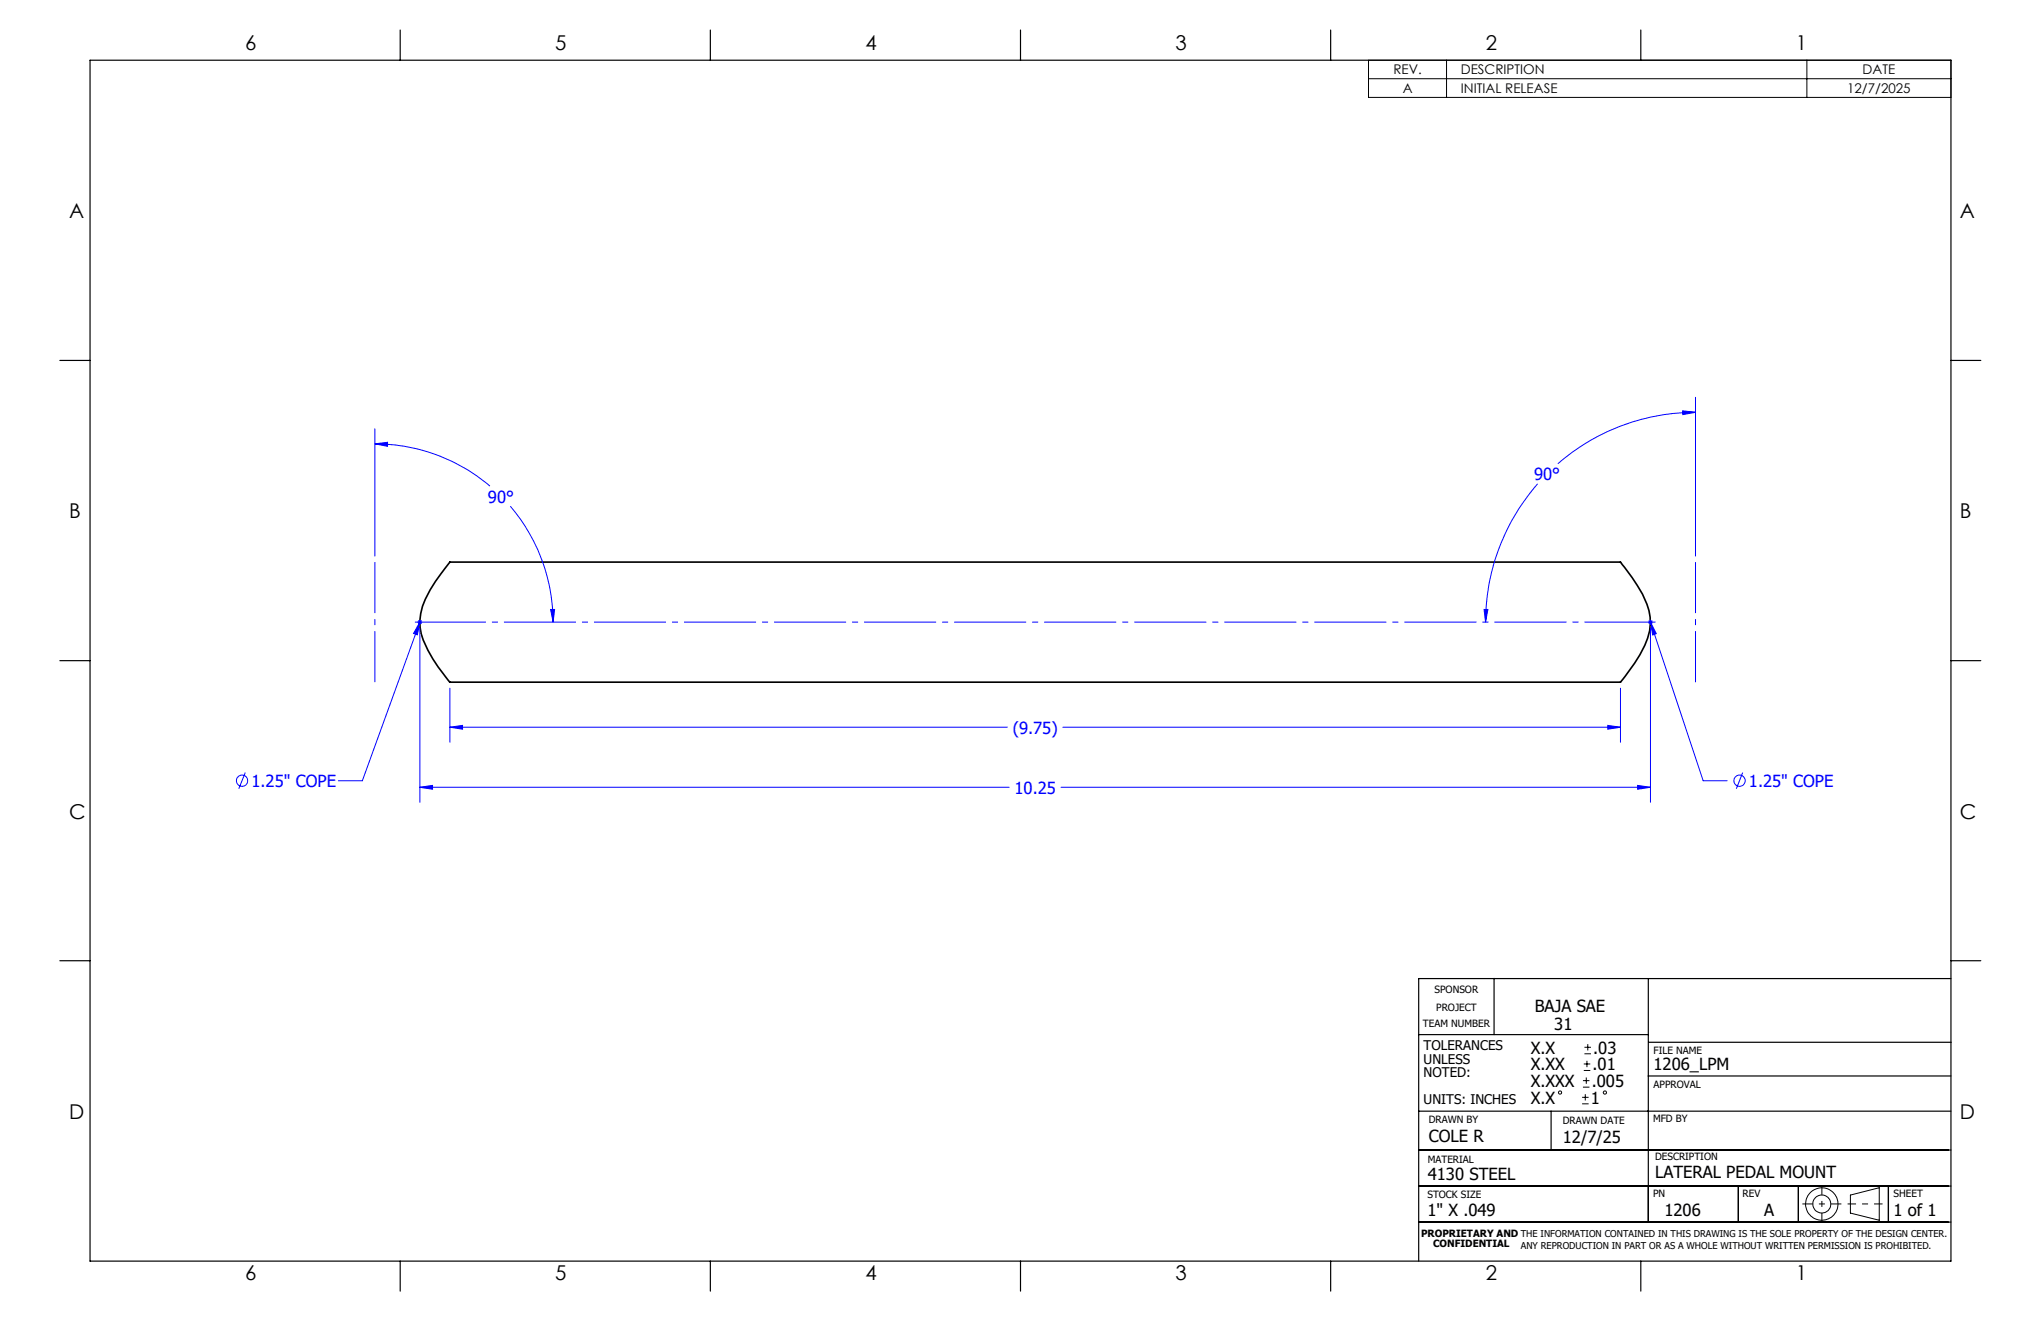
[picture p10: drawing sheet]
<svg xmlns="http://www.w3.org/2000/svg" width="432mm" height="279mm" viewBox="0 0 432 279" stroke-linecap="round" stroke-linejoin="round" font-family="sans-serif">
<defs><g id="words">
<g font-size="4.3">
<text x="51.9" y="10.7">6</text>
<text x="117.5" y="10.7">5</text>
<text x="183.1" y="10.7">4</text>
<text x="248.7" y="10.7">3</text>
<text x="314.3" y="10.7">2</text>
<text x="379.9" y="10.7">1</text>
<text x="14.6" y="46.1">A</text>
<text x="414.7" y="46.1">A</text>
<text x="14.6" y="109.6">B</text>
<text x="414.7" y="109.6">B</text>
<text x="14.6" y="173.1">C</text>
<text x="414.7" y="173.1">C</text>
<text x="14.6" y="236.6">D</text>
<text x="414.7" y="236.6">D</text>
<text x="51.9" y="270.8">6</text>
<text x="117.5" y="270.8">5</text>
<text x="183.1" y="270.8">4</text>
<text x="248.7" y="270.8">3</text>
<text x="314.3" y="270.8">2</text>
<text x="379.9" y="270.8">1</text>
</g>
<g font-size="3.5" fill="#00f">
<text x="324.6" y="101.6">90°</text>
<text x="103.2" y="106.3">90°</text>
<text x="214.2" y="155.2">(9.75)</text>
<text x="53.2" y="166.5">1.25&quot; COPE</text>
<text x="214.6" y="167.9">10.25</text>
<text x="370" y="166.5">1.25&quot; COPE</text>
</g>
<g font-size="3.5">
<text x="324.7" y="214">BAJA SAE</text>
<text x="328.8" y="217.9">31</text>
<text x="323.8" y="222.9">X.X</text>
<text x="323.8" y="226.4">X.XX</text>
<text x="336.9" y="226.4">.01</text>
<text x="337.1" y="222.9">.03</text>
<text x="349.8" y="226.4">1206_LPM</text>
<text x="323.8" y="229.9">X.XXX</text>
<text x="323.8" y="233.5">X.X</text>
<text x="336.6" y="233.5">1</text>
<text x="336.8" y="229.9">.005</text>
<text x="302.3" y="241.5">COLE R</text>
<text x="330.6" y="241.7">12/7/25</text>
<text x="302.1" y="249.7">4130 STEEL</text>
<text x="350.1" y="249.1">LATERAL PEDAL MOUNT</text>
<text x="302" y="257.2">1&quot; X .049</text>
<text x="352.1" y="257.2">1206</text>
<text x="373.2" y="257.2">A</text>
<text x="400.6" y="257.1">1 of 1</text>
</g>
<g font-size="2.8">
<text x="294.8" y="15.7">REV.</text>
<text x="309.1" y="15.7">DESCRIPTION</text>
<text x="394.1" y="15.7">DATE</text>
<text x="296.8" y="19.7">A</text>
<text x="309.1" y="19.7">INITIAL RELEASE</text>
<text x="390.8" y="19.7">12/7/2025</text>
<text x="301.2" y="222.2">TOLERANCES</text>
<text x="301.2" y="225">UNLESS</text>
<text x="301.2" y="227.8">NOTED:</text>
<text x="301.2" y="233.5">UNITS: INCHES</text>
</g>
<g font-size="2.1">
<text x="303.5" y="210">SPONSOR</text>
<text x="303.8" y="213.9">PROJECT</text>
<text x="301" y="217.3">TEAM NUMBER</text>
<text x="349.8" y="222.9">FILE NAME</text>
<text x="349.8" y="230.2">APPROVAL</text>
<text x="302.3" y="237.5">DRAWN BY</text>
<text x="330.6" y="237.7">DRAWN DATE</text>
<text x="349.7" y="237.3">MFD BY</text>
<text x="302.1" y="245.9">MATERIAL</text>
<text x="350.1" y="245.4">DESCRIPTION</text>
<text x="302" y="253.3">STOCK SIZE</text>
<text x="349.7" y="253.3">PN</text>
<text x="368.7" y="253.2">REV</text>
<text x="400.6" y="253.2">SHEET</text>
<text x="300.7" y="261.6">PROPRIETARY AND THE INFORMATION CONTAINED IN THIS DRAWING IS THE SOLE PROPERTY OF THE DESIGN CENTER.</text>
<text x="303.2" y="263.8">CONFIDENTIAL</text>
</g>
<text font-size="2" x="321.8" y="264.2">ANY REPRODUCTION IN PART OR AS A WHOLE WITHOUT WRITTEN PERMISSION IS PROHIBITED.</text>
</g></defs>
<path d="M95.1 118.9h247.7l1.5 1.9a21 21 0 0 1 4.8 9.8 12 12 0 0 1-2.1 7.9l-1.2 1.8-3 4h-247.6a40.8 40.8 0 0 1-5.7-8.9 10.6 10.6 0 0 1 .5-8.7 43.1 43.1 0 0 1 5.2-7.8z" fill="none" stroke="#000" stroke-width=".35"/>
<g fill="none" stroke="#00f" stroke-width=".21">
<path d="M79.3 93.9l2.7-.3v.8zM79.3 93.9a37.6 37.6 0 0 1 24.3 8.9M79.3 90.7v26.9M356 86.9l2.7 .3-2.7 .5zM358.7 87.2a44.4 44.4 0 0 0-29.1 10.9M358.7 84v33.6M107.9 107.1a37.9 37.9 0 0 1 9.1 24.5M325.3 102.3a44.5 44.5 0 0 0-11 29.3M88.3 131.6h1M88.5 131.2l.7 .7M88.8 131.6l-.5 2.7-.8-.3zM88.8 131.1v1"/>
<path d="M88.8 132.9v36.8M88.8 131.6l-12.1 33.5h-5.1M89.2 131.2l-.7 .7M116.5 128.9h.8l-.3 2.7zM314 128.9h.8l-.5 2.7zM348.7 131.6h1M348.8 131.2l.7 .7M349.2 131.6l1.2 2.4-.8 .3zM349.2 131.1v1M349.2 132.9v36.8M349.2 131.6l11.1 33.5h5.1M349.5 131.2l-.7 .7"/>
<path d="M95.2 153.8l2.7-.4v.8zM95.2 145.6v11.4M95.2 153.8h117.9M224.9 153.8h117.9M340.1 153.4l2.7 .4-2.7 .4zM342.8 145.6v11.4M51.9 163.4l-1.4 3.4M88.8 166.5l2.7-.4v.8zM88.8 166.5h124.7M224.5 166.5h124.7M346.5 166.1l2.7 .4-2.7 .4zM368.7 163.4l-1.4 3.4"/>
<circle cx="51.2" cy="165.1" r="1.19"/>
<circle cx="368" cy="165.1" r="1.2"/>
</g>
<g fill="none" stroke="#000" stroke-width=".21">
<path d="M289.5 12.7h123.2v7.9h-123.2zM289.5 16.7h123.2M306 12.7v7.9M382.3 12.7v7.9M334.7 233.5h1.4M334.7 232.1h1.4M334.9 229.9h1.4M334.9 228.6h1.4M335.1 226.4h1.3M335.1 225h1.3M335.2 222.9h1.4M335.2 221.5h1.4"/>
<path d="M335.4 231.4v1.4M335.6 227.9v1.3M335.7 224.4v1.3M335.9 220.8v1.4M391.5 252.8l6.1-1.6v6.9l-6.1-1.5z"/>
<circle cx="330" cy="231.1" r=".34"/>
<circle cx="339.5" cy="231.1" r=".34"/>
<circle cx="385.4" cy="254.6" r="1.9"/>
<circle cx="385.4" cy="254.7" r="3.4"/>
</g>
<path d="M381.3 254.6h8.3" fill="none" stroke="#000" stroke-width=".21" stroke-dasharray="15.2 1.3 1.3 1.3" stroke-dashoffset="13" stroke-linecap="butt"/>
<path d="M385.4 250.8v7.7" fill="none" stroke="#000" stroke-width=".21" stroke-dasharray="15.2 1.3 1.3 1.3" stroke-dashoffset="13.3" stroke-linecap="butt"/>
<path d="M390.9 254.6h7.4" fill="none" stroke="#000" stroke-width=".21" stroke-dasharray="15.2 1.3 1.3 1.3" stroke-dashoffset="13.4" stroke-linecap="butt"/>
<path d="M350.2 131.6h-262.4" fill="none" stroke="#00f" stroke-width=".21" stroke-dasharray="15.2 1.3 1.3 1.3" stroke-dashoffset=".2" stroke-linecap="butt"/>
<path d="M79.3 144.3v-25.4M358.7 144.3v-25.4" fill="none" stroke="#00f" stroke-width=".21" stroke-dasharray="15.2 1.3 1.3 1.3" stroke-dashoffset="4.4" stroke-linecap="butt"/>
<g fill="none" stroke="#000" stroke-width=".25">
<path d="M19 12.7h393.7v254h-393.7zM84.7 6.4v6.3M150.3 6.4v6.3M215.9 6.4v6.3M281.5 6.4v6.3M347.1 6.4v6.3M12.7 76.2h6.3M412.7 76.2h6.4M12.7 139.7h6.3M412.7 139.7h6.4M12.7 203.2h6.3M300.1 218.8h48.6"/>
<path d="M316.1 206.9v11.9M348.7 207v51.5M412.7 207h-112.6v59.7M412.7 203.2h6.4M300.1 235h112.6M328.2 235v8.2M348.7 227.6h64M348.8 220.5h64M300.1 258.5h112.6M300.1 250.9h112.6M300.1 243.2h112.6M367.8 250.9v7.6"/>
<path d="M380.5 250.9v7.6M399.5 250.9v7.6M84.7 266.7v6.4M150.3 266.7v6.4M215.9 266.7v6.4M281.5 266.7v6.4M347.1 266.7v6.4"/>
</g>
<g fill="#00f">
<path d="M116.5 128.9h.8l-.3 2.7zM79.3 93.9l2.7-.3v.8zM356 86.9l2.7 .3-2.7 .5zM314 128.9h.8l-.5 2.7zM95.2 153.8l2.7-.4v.8zM340.1 153.4l2.7 .4-2.7 .4zM88.8 131.6l-.5 2.7-.8-.3zM349.2 131.6l1.2 2.4-.8 .3z"/>
<path d="M88.8 166.5l2.7-.4v.8zM346.5 166.1l2.7 .4-2.7 .4z"/>
</g>
<use href="#words"/>
</svg>
